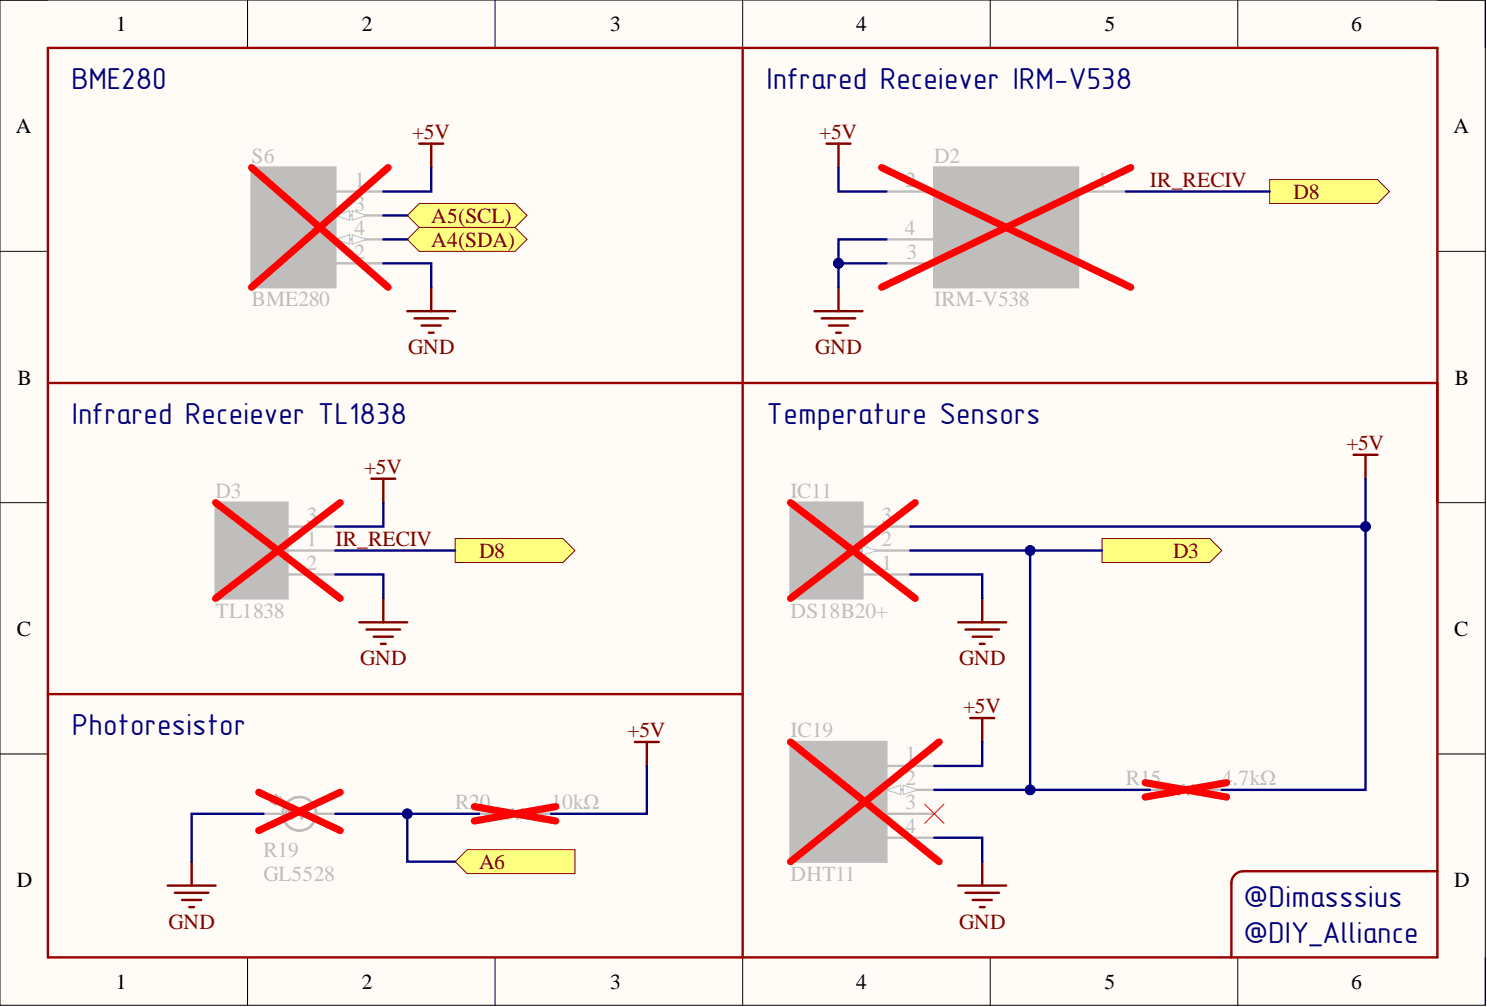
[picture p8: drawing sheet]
<svg xmlns="http://www.w3.org/2000/svg" width="157mm" height="107mm" viewBox="0 0 157 107" stroke-linecap="round" stroke-linejoin="round" font-family="sans-serif">
<defs><g id="words">
<g font-size="3.2" fill="#000080">
<text x="7.6" y="9.4">BME280</text>
<text x="81.1" y="9.4">Infrared Receiever IRM-V538</text>
<text x="7.6" y="44.8">Infrared Receiever TL1838</text>
<text x="81.1" y="44.8">Temperature Sensors</text>
<text x="7.6" y="77.7">Photoresistor</text>
<text x="131.6" y="96">@Dimasssius</text>
<text x="131.6" y="99.8">@DIY_Alliance</text>
</g>
<g font-size="2.3">
<text x="12.3" y="3.3">1</text>
<text x="38.3" y="3.3">2</text>
<text x="64.6" y="3.3">3</text>
<text x="90.6" y="3.3">4</text>
<text x="116.9" y="3.3">5</text>
<text x="143" y="3.3">6</text>
<text x="1.7" y="14.1">A</text>
<text x="153.8" y="14.1">A</text>
<text x="1.9" y="40.7">B</text>
<text x="153.9" y="40.7">B</text>
<text x="1.8" y="67.3">C</text>
<text x="153.9" y="67.3">C</text>
<text x="1.8" y="93.9">D</text>
<text x="153.9" y="93.9">D</text>
<text x="12.3" y="104.6">1</text>
<text x="38.3" y="104.6">2</text>
<text x="64.6" y="104.6">3</text>
<text x="90.6" y="104.6">4</text>
<text x="116.9" y="104.6">5</text>
<text x="143" y="104.6">6</text>
</g>
<g font-size="2.3" fill="#bfbebc">
<text x="26.6" y="17.2">S6</text>
<text x="98.9" y="17.2">D2</text>
<text x="29.6" y="23.6">SCL</text>
<text x="29.7" y="21">VIN</text>
<text x="37.5" y="19.8">1</text>
<text x="37.5" y="22.3">3</text>
<text x="95.8" y="19.8">2</text>
<text x="100.6" y="21">VCC</text>
<text x="107.6" y="21">OUT</text>
<text x="116.1" y="19.8">1</text>
<text x="28.8" y="28.6">GND</text>
<text x="29.2" y="26.1">SDA</text>
<text x="37.5" y="27.4">2</text>
<text x="37.5" y="24.8">4</text>
<text x="95.7" y="24.8">4</text>
<text x="95.9" y="27.4">3</text>
<text x="100.6" y="28.6">GND</text>
<text x="100.6" y="26.1">EH</text>
<text x="26.6" y="32.4">BME280</text>
<text x="98.9" y="32.4">IRM-V538</text>
<text x="22.8" y="52.7">D3</text>
<text x="83.6" y="52.7">IC11</text>
<text x="24" y="59">OUT</text>
<text x="24" y="56.5">VCC</text>
<text x="32.4" y="57.7">1</text>
<text x="32.4" y="55.2">3</text>
<text x="84.6" y="56.5">VDD</text>
<text x="86.3" y="59">DQ</text>
<text x="93.3" y="57.7">2</text>
<text x="93.3" y="55.2">3</text>
<text x="22.8" y="65.3">TL1838</text>
<text x="23.7" y="61.5">GND</text>
<text x="32.4" y="60.3">2</text>
<text x="83.6" y="65.3">DS18B20+</text>
<text x="84.6" y="61.5">GND</text>
<text x="93.3" y="60.3">1</text>
<text x="83.6" y="78">IC19</text>
<text x="87.1" y="81.8">VDD</text>
<text x="95.8" y="83.1">2</text>
<text x="95.8" y="80.5">1</text>
<text x="119.1" y="83.1">R15</text>
<text x="129.3" y="83.1">4.7kΩ</text>
<text x="48.2" y="85.6">R20</text>
<text x="58.3" y="85.6">10kΩ</text>
<text x="85.7" y="84.3">DATA</text>
<text x="87.1" y="89.4">GND</text>
<text x="88.9" y="86.9">NC</text>
<text x="95.8" y="85.6">3</text>
<text x="95.8" y="88.1">4</text>
<text x="27.9" y="90.7">R19</text>
<text x="27.9" y="93.2">GL5528</text>
<text x="83.6" y="93.2">DHT11</text>
</g>
<g font-size="2.3" fill="#800000">
<text x="43.6" y="14.7">+5V</text>
<text x="86.7" y="14.7">+5V</text>
<text x="45.6" y="23.6">A5(SCL)</text>
<text x="121.7" y="19.8">IR_RECIV</text>
<text x="136.9" y="21">D8</text>
<text x="45.6" y="26.1">A4(SDA)</text>
<text x="43.2" y="37.5">GND</text>
<text x="86.3" y="37.5">GND</text>
<text x="142.5" y="47.6">+5V</text>
<text x="38.5" y="50.1">+5V</text>
<text x="35.5" y="57.7">IR_RECIV</text>
<text x="50.7" y="59">D8</text>
<text x="124.1" y="59">D3</text>
<text x="38.1" y="70.4">GND</text>
<text x="101.5" y="70.4">GND</text>
<text x="66.4" y="78">+5V</text>
<text x="101.9" y="75.5">+5V</text>
<text x="50.7" y="91.9">A6</text>
<text x="17.8" y="98.3">GND</text>
<text x="101.5" y="98.3">GND</text>
</g>
</g></defs>
<path d="M0 0h157.2v106.4h-157.2z" fill-rule="evenodd" fill="#fffcf8"/>
<path d="M0 0h157.2v106.4h-157.2z" fill="none" stroke="#000" stroke-width=".11"/>
<path d="M5.1 5.1h147v96.2h-147z" fill-rule="evenodd" fill="#fffcf8"/>
<g fill="none" stroke="#000" stroke-width=".11">
<path d="M0 0h5.1M5.1 5.1h147v96.2h-147zM26.2 0v5.1M52.4 0v5.1M78.6 0v5.1M104.8 0v5.1M131 0v5.1M152.1 0h5.1v5.1M0 26.6h5.1M152.1 26.6h5.1M0 53.2h5.1M152.1 53.2h5.1"/>
<path d="M0 79.8h5.1M152.1 79.8h5.1M26.2 101.3v5.1M52.4 101.3v5.1M78.6 101.3v5.1M104.8 101.3v5.1M131 101.3v5.1M157.2 101.3v5.1"/>
</g>
<path d="M67.2 78.5h2.5M68.4 78.5v2.5M17.7 93.7h5.1M18.5 94.5h3.6M19.3 95.2h2M20 96h.5M20.3 91.2v2.5" fill="none" stroke="#800000" stroke-width=".25"/>
<path d="M48.2 91.2l1.2-1.3h11.4v2.5h-11.4z" fill-rule="evenodd" fill="#ffff80"/>
<path d="M48.2 91.2l1.2-1.3h11.4v2.5h-11.4z" fill="none" stroke="#800000" stroke-width=".11"/>
<g fill="none" stroke="#bfbebc" stroke-width=".25">
<path d="M27.9 86.1h2.3l.2-.5 .5 1 .5-1 .5 1 .5-1 .6 1 .2-.5h2.3M28.4 84.3l.8 .8M28.6 84.8l.6 .3M28.9 84.6l.3 .5M29.2 84.1l.7 .7M29.4 84.6l.5 .2M29.7 84.3l.2 .5"/>
<circle cx="31.7" cy="86.1" r="1.77"/>
</g>
<path d="M27.4 83.8l8.6 4.1M36 83.8l-8.6 4.1" fill="none" stroke="#f00" stroke-width=".76"/>
<path d="M5.1 73.4h73.5v27.9h-73.5z" fill="none" stroke="#980000" stroke-width=".25"/>
<path d="M22.8 53.2h7.6v10.1h-7.6z" fill-rule="evenodd" fill="#bfbebc"/>
<path d="M22.8 53.2h7.6v10.1h-7.6zM30.4 58.2h5.1M30.4 55.7h5.1M30.4 60.8h5.1" fill="none" stroke="#bfbebc" stroke-width=".25"/>
<path d="M22.8 53.2l13.2 10.1M36 53.2l-13.2 10.1" fill="none" stroke="#f00" stroke-width=".76"/>
<path d="M38 65.8h5.1M38.8 66.6h3.5M39.5 67.4h2.1M40.3 68.1h.5M40.6 63.3v2.5" fill="none" stroke="#800000" stroke-width=".25"/>
<path d="M48.2 57h11.4l1.2 1.2-1.2 1.3h-11.4z" fill-rule="evenodd" fill="#ffff80"/>
<path d="M48.2 57h11.4l1.2 1.2-1.2 1.3h-11.4z" fill="none" stroke="#800000" stroke-width=".11"/>
<path d="M5.1 40.5h73.5v32.9" fill="none" stroke="#980000" stroke-width=".25"/>
<path d="M101.4 65.8h5.1M102.2 66.6h3.5M102.9 67.4h2M103.7 68.1h.5M103.9 63.3v2.5" fill="none" stroke="#800000" stroke-width=".25"/>
<path d="M116.6 57h11.4l1.3 1.2-1.3 1.3h-11.4z" fill-rule="evenodd" fill="#ffff80"/>
<path d="M116.6 57h11.4l1.3 1.2-1.3 1.3h-11.4z" fill="none" stroke="#800000" stroke-width=".11"/>
<path d="M83.6 78.5h10.2v12.7h-10.2z" fill-rule="evenodd" fill="#bfbebc"/>
<path d="M83.6 78.5h10.2v12.7h-10.2zM93.8 83.6h5.1" fill="none" stroke="#bfbebc" stroke-width=".25"/>
<path d="M93.8 83.6l1.5-.5v1z" fill="#f8fcff"/>
<path d="M93.8 83.6l1.5-.5v1z" fill="none" stroke="#bfbebc" stroke-width=".11"/>
<path d="M95.6 83.1l1.5 .5-1.5 .5z" fill="#f8fcff"/>
<path d="M95.6 83.1l1.5 .5-1.5 .5z" fill="none" stroke="#bfbebc" stroke-width=".11"/>
<path d="M93.8 86.1h5.1M93.8 88.6h5.1M93.8 81h5.1" fill="none" stroke="#bfbebc" stroke-width=".25"/>
<path d="M83.6 78.5l15.8 12.7M99.4 78.5l-15.8 12.7" fill="none" stroke="#f00" stroke-width=".76"/>
<path d="M101.4 93.7h5.1M102.2 94.5h3.5M102.9 95.2h2M103.7 96h.5M103.9 91.2v2.5" fill="none" stroke="#800000" stroke-width=".25"/>
<path d="M97.8 85.1l2.1 2M99.9 85.1l-2.1 2" fill="none" stroke="#f00" stroke-width=".11"/>
<path d="M83.6 53.2h7.7v10.1h-7.7z" fill-rule="evenodd" fill="#bfbebc"/>
<path d="M83.6 53.2h7.7v10.1h-7.7zM91.3 58.2h5M91.3 60.8h5" fill="none" stroke="#bfbebc" stroke-width=".25"/>
<path d="M91.3 57.7l1.5 .5-1.5 .6z" fill="#f8fcff"/>
<path d="M91.3 57.7l1.5 .5-1.5 .6z" fill="none" stroke="#bfbebc" stroke-width=".11"/>
<path d="M91.3 55.7h5" fill="none" stroke="#bfbebc" stroke-width=".25"/>
<path d="M83.6 53.2l13.2 10.1M96.8 53.2l-13.2 10.1" fill="none" stroke="#f00" stroke-width=".76"/>
<path d="M78.6 40.5h73.5v60.8h-73.5" fill="none" stroke="#980000" stroke-width=".25"/>
<path d="M43.1 32.9h5.1M43.9 33.7h3.5M44.6 34.4h2M45.4 35.2h.5M45.6 30.4v2.5" fill="none" stroke="#800000" stroke-width=".25"/>
<path d="M26.6 17.7h8.9v12.7h-8.9z" fill-rule="evenodd" fill="#bfbebc"/>
<path d="M26.6 17.7h8.9v12.7h-8.9zM35.5 20.3h5.1M35.5 27.9h5.1M35.5 22.8h5.1" fill="none" stroke="#bfbebc" stroke-width=".25"/>
<path d="M35.5 22.8l1.5-.5v1z" fill="#f8fcff"/>
<path d="M35.5 22.8l1.5-.5v1z" fill="none" stroke="#bfbebc" stroke-width=".11"/>
<path d="M37.3 22.3l1.5 .5-1.5 .5z" fill="#f8fcff"/>
<path d="M37.3 22.3l1.5 .5-1.5 .5z" fill="none" stroke="#bfbebc" stroke-width=".11"/>
<path d="M35.5 25.3h5.1" fill="none" stroke="#bfbebc" stroke-width=".25"/>
<path d="M35.5 25.3l1.5-.5v1z" fill="#f8fcff"/>
<path d="M35.5 25.3l1.5-.5v1z" fill="none" stroke="#bfbebc" stroke-width=".11"/>
<path d="M37.3 24.8l1.5 .5-1.5 .5z" fill="#f8fcff"/>
<path d="M37.3 24.8l1.5 .5-1.5 .5z" fill="none" stroke="#bfbebc" stroke-width=".11"/>
<path d="M26.6 17.7l14.5 12.7M41.1 17.7l-14.5 12.7" fill="none" stroke="#f00" stroke-width=".76"/>
<path d="M43.1 22.8l1.3-1.3h10.1l1.3 1.3-1.3 1.3h-10.1z" fill-rule="evenodd" fill="#ffff80"/>
<path d="M43.1 22.8l1.3-1.3h10.1l1.3 1.3-1.3 1.3h-10.1z" fill="none" stroke="#800000" stroke-width=".11"/>
<path d="M43.1 25.3l1.3-1.2h10.1l1.3 1.2-1.3 1.3h-10.1z" fill-rule="evenodd" fill="#ffff80"/>
<path d="M43.1 25.3l1.3-1.2h10.1l1.3 1.2-1.3 1.3h-10.1z" fill="none" stroke="#800000" stroke-width=".11"/>
<path d="M78.6 5.1v35.4M152.1 53.2v-48.1h-147v68.3" fill="none" stroke="#980000" stroke-width=".25"/>
<path d="M50.7 86.1h2.3l.2-.5 .5 1 .5-1 .6 1 .5-1 .5 1 .2-.5h2.3M121.7 83.6h2.3l.2-.5 .5 1 .5-1 .5 1 .5-1 .5 1 .3-.5h2.3" fill="none" stroke="#bfbebc" stroke-width=".25"/>
<path d="M50.2 85.3l8.6 1.6M58.8 85.3l-8.6 1.6M121.2 82.8l8.6 1.5M129.8 82.8l-8.6 1.5" fill="none" stroke="#f00" stroke-width=".76"/>
<path d="M86.2 32.9h5.1M86.9 33.7h3.6M87.7 34.4h2M88.5 35.2h.5M88.7 30.4v2.5" fill="none" stroke="#800000" stroke-width=".25"/>
<path d="M134.3 19h11.5l1.2 1.3-1.2 1.2h-11.5z" fill-rule="evenodd" fill="#ffff80"/>
<path d="M134.3 19h11.5l1.2 1.3-1.2 1.2h-11.5z" fill="none" stroke="#800000" stroke-width=".11"/>
<path d="M98.9 17.7h15.2v12.7h-15.2z" fill-rule="evenodd" fill="#bfbebc"/>
<path d="M98.9 17.7h15.2v12.7h-15.2zM93.8 20.3h5.1M93.8 27.9h5.1M93.8 25.3h5.1M114.1 20.3h5" fill="none" stroke="#bfbebc" stroke-width=".25"/>
<path d="M93.3 17.7l26.3 12.7M119.6 17.7l-26.3 12.7" fill="none" stroke="#f00" stroke-width=".76"/>
<path d="M44.4 15.2h2.5M45.6 15.2v2.5M87.5 15.2h2.5M88.7 15.2v2.5M39.3 50.6h2.5M40.6 50.6v2.6M143.2 48.1h2.6M144.5 48.1v2.5M102.7 76h2.5M103.9 76v2.5" fill="none" stroke="#800000" stroke-width=".25"/>
<path d="M152.1 92.2h-20.5a1.27 1.27 0 0 0-1.3 1.2v7.9" fill="none" stroke="#980000" stroke-width=".25"/>
<path d="M27.9 86.1h-7.6v5.1M43.1 86.1v5.1h5.1" fill="none" stroke="#000080" stroke-width=".25"/>
<circle cx="43.1" cy="86.1" r=".51" fill="#000080"/>
<circle cx="43.1" cy="86.1" r=".51" fill="none" stroke="#000080" stroke-width=".11"/>
<path d="M35.5 58.2h12.7M144.5 50.6v5.1h-48.2M96.3 60.8h7.6v2.5M103.9 78.5v2.5h-5M68.4 81v5.1h-10.1M98.9 88.6h5v2.6" fill="none" stroke="#000080" stroke-width=".25"/>
<circle cx="144.5" cy="55.7" r=".51" fill="#000080"/>
<circle cx="144.5" cy="55.7" r=".51" fill="none" stroke="#000080" stroke-width=".11"/>
<path d="M144.5 55.7v27.9h-15.2" fill="none" stroke="#000080" stroke-width=".25"/>
<circle cx="144.5" cy="55.7" r=".51" fill="#000080"/>
<circle cx="144.5" cy="55.7" r=".51" fill="none" stroke="#000080" stroke-width=".11"/>
<path d="M40.6 25.3h2.5M40.6 22.8h2.5M98.9 83.6h22.8" fill="none" stroke="#000080" stroke-width=".25"/>
<circle cx="109" cy="83.6" r=".51" fill="#000080"/>
<circle cx="109" cy="83.6" r=".51" fill="none" stroke="#000080" stroke-width=".11"/>
<path d="M96.3 58.2h12.7v25.4" fill="none" stroke="#000080" stroke-width=".25"/>
<circle cx="109" cy="83.6" r=".51" fill="#000080"/>
<circle cx="109" cy="83.6" r=".51" fill="none" stroke="#000080" stroke-width=".11"/>
<circle cx="109" cy="58.2" r=".51" fill="#000080"/>
<circle cx="109" cy="58.2" r=".51" fill="none" stroke="#000080" stroke-width=".11"/>
<path d="M109 58.2h7.6" fill="none" stroke="#000080" stroke-width=".25"/>
<circle cx="109" cy="58.2" r=".51" fill="#000080"/>
<circle cx="109" cy="58.2" r=".51" fill="none" stroke="#000080" stroke-width=".11"/>
<path d="M35.5 86.1h15.2" fill="none" stroke="#000080" stroke-width=".25"/>
<circle cx="43.1" cy="86.1" r=".51" fill="#000080"/>
<circle cx="43.1" cy="86.1" r=".51" fill="none" stroke="#000080" stroke-width=".11"/>
<path d="M45.6 17.7v2.6h-5M88.7 17.7v2.6h5.1M93.8 25.3h-5.1v2.6M119.1 20.3h15.2" fill="none" stroke="#000080" stroke-width=".25"/>
<circle cx="88.7" cy="27.9" r=".51" fill="#000080"/>
<circle cx="88.7" cy="27.9" r=".51" fill="none" stroke="#000080" stroke-width=".11"/>
<path d="M88.7 27.9h5.1" fill="none" stroke="#000080" stroke-width=".25"/>
<circle cx="88.7" cy="27.9" r=".51" fill="#000080"/>
<circle cx="88.7" cy="27.9" r=".51" fill="none" stroke="#000080" stroke-width=".11"/>
<path d="M88.7 27.9v2.5" fill="none" stroke="#000080" stroke-width=".25"/>
<circle cx="88.7" cy="27.9" r=".51" fill="#000080"/>
<circle cx="88.7" cy="27.9" r=".51" fill="none" stroke="#000080" stroke-width=".11"/>
<path d="M40.6 27.9h5v2.5M40.6 53.2v2.5h-5.1M35.5 60.8h5.1v2.5" fill="none" stroke="#000080" stroke-width=".25"/>
<use href="#words"/>
</svg>
